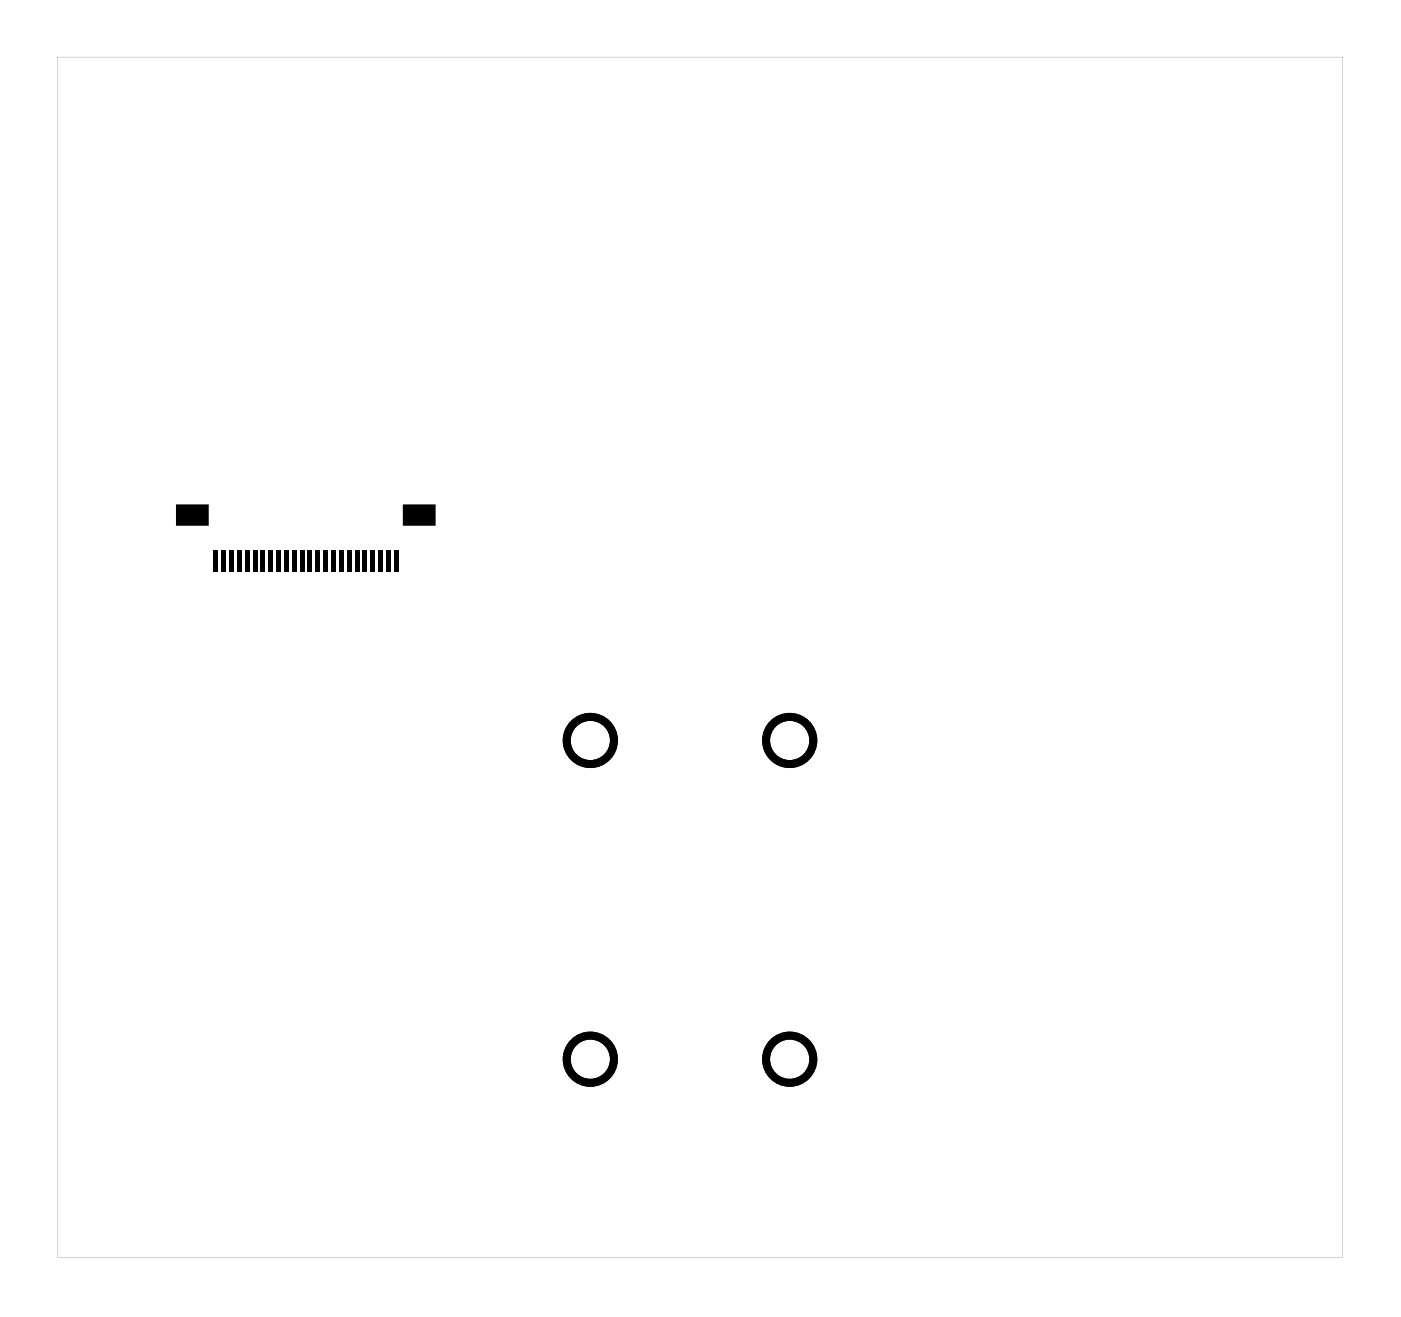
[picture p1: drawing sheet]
<svg xmlns="http://www.w3.org/2000/svg" width="89mm" height="84mm" viewBox="0 0 89 84" stroke-linecap="round" stroke-linejoin="round" font-family="sans-serif">
<g fill="#000">
<path d="M11.2 32.2h2.1v1.3h-2.1zM13.6 35.1h.3v1.4h-.3zM14.1 35.1h.3v1.4h-.3zM14.6 35.1h.3v1.4h-.3zM15.1 35.1h.3v1.4h-.3zM15.6 35.1h.3v1.4h-.3zM16.1 35.1h.3v1.4h-.3zM16.6 35.1h.3v1.4h-.3zM17.1 35.1h.3v1.4h-.3zM17.6 35.1h.3v1.4h-.3zM18.1 35.1h.3v1.4h-.3zM18.6 35.1h.3v1.4h-.3z"/>
<path d="M19.1 35.1h.3v1.4h-.3zM19.6 35.1h.3v1.4h-.3zM20.1 35.1h.3v1.4h-.3zM20.6 35.1h.3v1.4h-.3zM21.1 35.1h.3v1.4h-.3zM21.6 35.1h.3v1.4h-.3zM22.1 35.1h.3v1.4h-.3zM22.6 35.1h.3v1.4h-.3zM23.1 35.1h.3v1.4h-.3zM23.6 35.1h.3v1.4h-.3zM24.1 35.1h.3v1.4h-.3zM24.6 35.1h.3v1.4h-.3z"/>
<path d="M25.1 35.1h.3v1.4h-.3zM25.7 32.2h2.1v1.3h-2.1z"/>
<path d="M3.6 3.6h82v76.6h-82zM3.6 3.6v76.6h82v-76.6z"/>
</g>
<g fill="none" stroke="#000" stroke-width=".51">
<circle cx="37.6" cy="47.2" r="1.5"/>
<circle cx="50.3" cy="47.2" r="1.5"/>
<circle cx="37.6" cy="67.5" r="1.5"/>
<circle cx="50.3" cy="67.5" r="1.5"/>
</g>
</svg>
